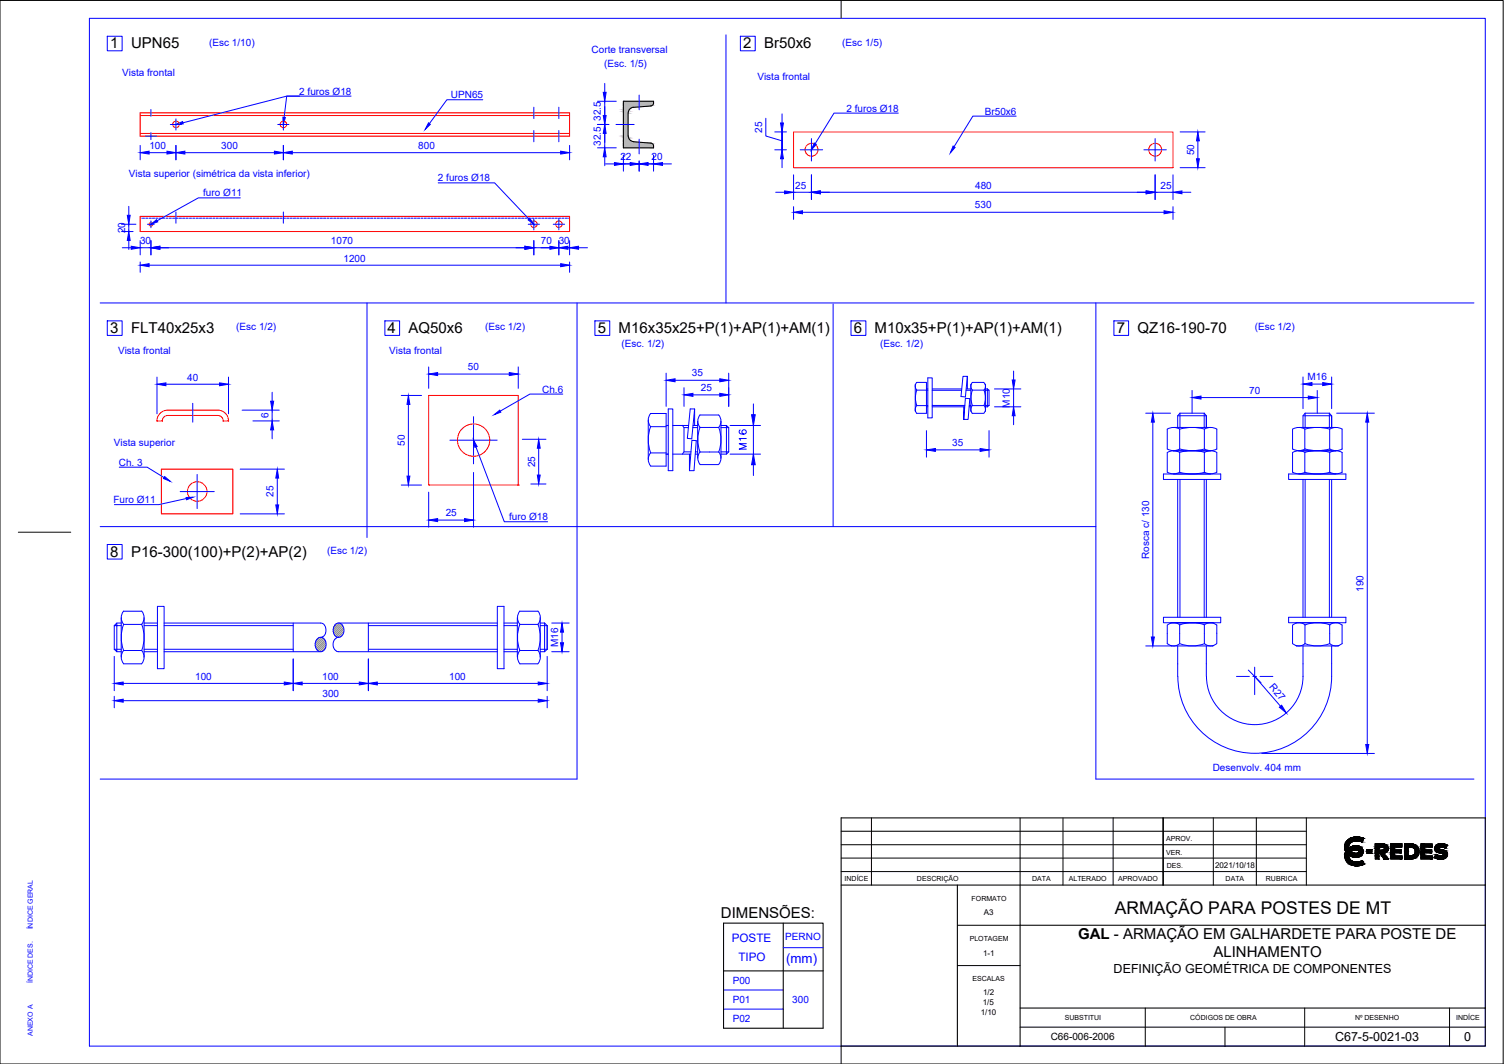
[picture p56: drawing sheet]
<svg xmlns="http://www.w3.org/2000/svg" width="420mm" height="297mm" viewBox="0 0 420 297" stroke-linecap="round" stroke-linejoin="round" font-family="sans-serif">
<defs><g id="words">
<text font-size="4.9" x="311.4" y="255">ARMAÇÃO PARA POSTES DE MT</text>
<g font-size="4.2">
<text x="30.8" y="13.5">1</text>
<text x="36.6" y="13.5">UPN65</text>
<text x="207.6" y="13.5">2</text>
<text x="213.5" y="13.5">Br50x6</text>
<text x="30.8" y="93">3</text>
<text x="36.6" y="93">FLT40x25x3</text>
<text x="108.3" y="93">4</text>
<text x="114.1" y="93">AQ50x6</text>
<text x="167" y="93">5</text>
<text x="172.8" y="93">M16x35x25+P(1)+AP(1)+AM(1)</text>
<text x="238.5" y="93">6</text>
<text x="244.3" y="93">M10x35+P(1)+AP(1)+AM(1)</text>
<text x="312" y="93">7</text>
<text x="317.8" y="93">QZ16-190-70</text>
<text x="30.8" y="155.4">8</text>
<text x="36.6" y="155.4">P16-300(100)+P(2)+AP(2)</text>
<text x="201.4" y="256.1">DIMENSÕES:</text>
<text x="301.2" y="262.2">GAL - ARMAÇÃO EM GALHARDETE PARA POSTE DE</text>
<text x="339" y="267.2">ALINHAMENTO</text>
</g>
<text font-size="3.7" fill="#00f" x="219.6" y="268.7">(mm)</text>
<g font-size="3.5">
<text x="311.1" y="271.6">DEFINIÇÃO GEOMÉTRICA DE COMPONENTES</text>
<text x="373" y="290.6">C67-5-0021-03</text>
<text x="409" y="290.6">0</text>
</g>
<g font-size="3.3" fill="#00f">
<text x="204.4" y="262.9">POSTE</text>
<text x="206.3" y="268.3">TIPO</text>
</g>
<g font-size="2.8" fill="#00f">
<text x="58.4" y="12.7">(Esc 1/10)</text>
<text x="165.3" y="14.9">Corte transversal</text>
<text x="235.3" y="12.7">(Esc 1/5)</text>
<text x="34.1" y="21.2">Vista frontal</text>
<text x="168.8" y="18.6">(Esc. 1/5)</text>
<text x="211.6" y="22.4">Vista frontal</text>
<text x="83.6" y="26.4">2 furos Ø18</text>
<text x="126" y="27.5">UPN65</text>
<text x="167.9" y="33.7" transform="rotate(-90 167.9 33.7)">32.5</text>
<text x="236.5" y="31.2">2 furos Ø18</text>
<text x="275.1" y="32">Br50x6</text>
<text x="41.7" y="41.6">100</text>
<text x="61.8" y="41.6">300</text>
<text x="116.8" y="41.6">800</text>
<text x="167.9" y="40.7" transform="rotate(-90 167.9 40.7)">32.5</text>
<text x="212.9" y="37" transform="rotate(-90 212.9 37)">25</text>
<text x="173.3" y="44.8">22</text>
<text x="182" y="44.7">20</text>
<text x="333.6" y="43.3" transform="rotate(-90 333.6 43.3)">50</text>
<text x="36" y="49.4">Vista superior (simétrica da vista inferior)</text>
<text x="122.3" y="50.6">2 furos Ø18</text>
<text x="222.2" y="52.6">25</text>
<text x="272.4" y="52.6">480</text>
<text x="324.2" y="52.6">25</text>
<text x="56.8" y="54.8">furo Ø11</text>
<text x="272.4" y="58.2">530</text>
<text x="34.9" y="65.1" transform="rotate(-90 34.9 65.1)">20</text>
<text x="39.1" y="68.1">30</text>
<text x="92.5" y="68.1">1070</text>
<text x="151.1" y="68.1">70</text>
<text x="156.1" y="68.1">30</text>
<text x="96" y="73">1200</text>
<text x="66" y="92.2">(Esc 1/2)</text>
<text x="135.5" y="92.2">(Esc 1/2)</text>
<text x="350.5" y="92.2">(Esc 1/2)</text>
<text x="33" y="98.9">Vista frontal</text>
<text x="108.7" y="98.7">Vista frontal</text>
<text x="173.6" y="96.9">(Esc. 1/2)</text>
<text x="245.9" y="96.8">(Esc. 1/2)</text>
<text x="52.3" y="106.2">40</text>
<text x="130.7" y="103.4">50</text>
<text x="193.3" y="105.1">35</text>
<text x="365.3" y="106.2">M16</text>
<text x="151.5" y="109.6">Ch.6</text>
<text x="195.8" y="109.2">25</text>
<text x="282.2" y="113.8" transform="rotate(-90 282.2 113.8)">M10</text>
<text x="349" y="110">70</text>
<text x="75" y="116.8" transform="rotate(-90 75 116.8)">6</text>
<text x="31.8" y="124.5">Vista superior</text>
<text x="113.1" y="124.4" transform="rotate(-90 113.1 124.4)">50</text>
<text x="266" y="124.6">35</text>
<text x="33.2" y="130">Ch. 3</text>
<text x="149.5" y="130.4" transform="rotate(-90 149.5 130.4)">25</text>
<text x="31.7" y="140.4">Furo Ø11</text>
<text x="76.4" y="138.8" transform="rotate(-90 76.4 138.8)">25</text>
<text x="124.5" y="144.2">25</text>
<text x="142.2" y="145.3">furo Ø18</text>
<text x="91.4" y="154.7">(Esc 1/2)</text>
<text x="321" y="156" transform="rotate(-90 321 156)">Rosca c/ 130</text>
<text x="380.9" y="165.3" transform="rotate(-90 380.9 165.3)">190</text>
<text x="156" y="180.7" transform="rotate(-90 156 180.7)">M16</text>
<text x="54.5" y="189.8">100</text>
<text x="90" y="189.8">100</text>
<text x="125.5" y="189.8">100</text>
<text x="354.5" y="191.8" transform="rotate(49 354.5 191.8)">R27</text>
<text x="90.1" y="194.5">300</text>
<text x="338.8" y="215.4">Desenvolv. 404 mm</text>
<text x="219.4" y="262.3">PERNO</text>
<text x="204.7" y="274.6">P00</text>
<text x="204.7" y="280.1">P01</text>
<text x="221.3" y="279.9">300</text>
<text x="204.7" y="285.3">P02</text>
</g>
<text font-size="2.8" x="293.5" y="290.4">C66-006-2006</text>
<g font-size="2.2">
<text x="339.4" y="242.3">2021/10/18</text>
<text x="274.9" y="255.5">A3</text>
<text x="274.6" y="266.8">1-1</text>
<text x="274.6" y="280.5">1/5</text>
<text x="274.6" y="277.8">1/2</text>
<text x="274" y="283.2">1/10</text>
</g>
<g font-size="2">
<text x="325.8" y="238.6">VER.</text>
<text x="325.8" y="234.9">APROV.</text>
<text x="256.2" y="245.8">DESCRIÇÃO</text>
<text x="288.4" y="245.9">DATA</text>
<text x="298.6" y="245.9">ALTERADO</text>
<text x="312.4" y="245.9">APROVADO</text>
<text x="326" y="242.4">DES.</text>
<text x="342.4" y="245.9">DATA</text>
<text x="353.7" y="245.9">RUBRICA</text>
<text x="236" y="246">INDÍCE</text>
<text x="271.4" y="251.4">FORMATO</text>
<text x="270.9" y="262.7">PLOTAGEM</text>
<text x="271.7" y="274">ESCALAS</text>
<text x="297.4" y="284.8">SUBSTITUI</text>
<text x="332.5" y="284.8">CÓDIGOS DE OBRA</text>
<text x="378.5" y="284.8">Nº DESENHO</text>
<text x="406.8" y="284.8">INDÍCE</text>
</g>
<g font-size="2" fill="#00f">
<text x="9.2" y="259.5" transform="rotate(-90 9.2 259.5)">ÍNDICE GERAL</text>
<text x="9.2" y="274.5" transform="rotate(-90 9.2 274.5)">ÍNDICE DES.</text>
<text x="9.2" y="289.2" transform="rotate(-90 9.2 289.2)">ANEXO A</text>
</g>
</g></defs>
<!-- layer: folha -->
<path d="M0 .1h419.9v296.9h-419.9zM235 .1v5M5.1 148.6h14.7M235 292v5" fill="none" stroke="#000" stroke-width=".28"/>
<path d="M25 5.1h389.9v286.9h-389.9z" fill="none" stroke="#00f" stroke-width=".28"/>
<!-- layer: Fino -->
<g fill="none" stroke="#00f" stroke-width=".28">
<path d="M30 10.1h4.1v4.1h-4.1zM202.8 9.7v74.9M206.8 10.1h4.2v4.1h-4.2zM40.6 38h3.1M42.2 30.6v1.9M42.2 37v2M47.6 34.8h3.1M49.1 33.2v3.1M77.6 34.8h3.1M79.2 33.2v3.1M83.7 26.8h-3.6l-29 7.5M98.1 26.8h-18l-.7 6"/>
<path d="M134.9 27.9h-10.1l-4.8 6.6M149.1 29.9v3.2M149.1 36.4v3.2M156.1 29.9v3.2M156.1 36.4v3.2M166.9 34.8h3.2M166.9 28.3h5.3M168.9 23.3v2.5M168.9 28.3v13M172.1 34.8h5.1M178.6 26.5v4.1M178.6 38.9v4.1"/>
<path d="M213.9 33v5l4.6 1.3M216.4 36.8h3.3M218.5 36.8v5v-5M218.5 31.8v2.5M226.7 38.7v6.3M250.9 31.6h-17.9l-5.3 8.5M283.9 32.4h-12.1l-5.3 8.6M322.7 38.7v6.3M329.7 36.8h7M334.6 39.3v5M36 57.6v2.5M39.2 40.6v4"/>
<path d="M41.7 42.6h4.9M49.1 40.6v4M49.1 59.2v3.1M51.6 42.6h25.1M67.1 55.2h-11.7l-11.5 6.4M79.2 40.6v4M79.2 59.2v3.1M81.7 42.6h74.9M122.4 51h15.8l9.6 10.2M159.1 40.6v4M166.9 41.3h5.3M168.9 43.8v2.5"/>
<path d="M169.2 45.8h2.5M173.6 45.8h9.9M174.2 43.3v4.5M178.6 45v2.8M182.6 43.3v4.5M185.1 45.8h2.5M216.4 41.8h3.3M216.7 53.7h2.5M218.5 44.3v2.5M221.7 48.8v6.9M221.7 57.7v3.6M221.7 53.7h5"/>
<path d="M223.6 41.8h6.2M224.2 59.3h101M226.7 48.8v6.9M229.2 53.7h91M319.6 41.8h6.2M322.7 48.8v6.9M322.7 53.7h5M327.7 48.8v6.9M327.7 57.7v3.6M329.7 46.8h7M330.2 53.7h2.5M33.9 64.6h3.3"/>
<path d="M33.9 62.6h4.1M34.2 69.2h2.5M36 62.6v2M36 67.1v2.5M39.2 60.9h.3M39.2 67.2v4M39.2 73.1v2.9M39.2 69.2h3M39.8 60.9h.6M40.7 60.9h.6M41.2 62.6h1.9M41.7 60.9h.6"/>
<path d="M41.7 74h114.9M42.2 61.7v1.9M42.2 67.2v4M42.6 60.9h.6M43.5 60.9h.7M44.4 60.9h.7M44.7 69.2h101.9M45.4 60.9h.6M46.4 60.9h.5M47.3 60.9h.6M48.2 60.9h.7M49.1 60.9h.7"/>
<path d="M50.1 60.9h.6M51 60.9h.6M51.9 60.9h.7M52.9 60.9h.6M53.8 60.9h.6M54.8 60.9h.6M55.7 60.9h.6M56.6 60.9h.7M57.6 60.9h.6M58.5 60.9h.6M59.5 60.9h.6M60.4 60.9h.6"/>
<path d="M61.3 60.9h.7M62.3 60.9h.6M63.2 60.9h.6M64.1 60.9h.7M65.1 60.9h.6M66 60.9h.6M67 60.9h.6M67.9 60.9h.6M68.8 60.9h.7M69.8 60.9h.6M70.7 60.9h.6M71.6 60.9h.7"/>
<path d="M72.6 60.9h.6M73.5 60.9h.7M74.5 60.9h.6M75.4 60.9h.6M76.3 60.9h.7M77.3 60.9h.6M78.2 60.9h.6M79.2 60.9h.6M80.1 60.9h.6M81 60.9h.7M82 60.9h.6M82.9 60.9h.6"/>
<path d="M83.8 60.9h.7M84.8 60.9h.6M85.7 60.9h.6M86.7 60.9h.6M87.6 60.9h.6M88.5 60.9h.7M89.4 60.9h.7M90.4 60.9h.6M91.4 60.9h.5M92.3 60.9h.6M93.2 60.9h.6M94.1 60.9h.7"/>
<path d="M95.1 60.9h.6M96 60.9h.6M96.9 60.9h.7M97.9 60.9h.6M98.8 60.9h.6M99.8 60.9h.6M100.7 60.9h.6M101.6 60.9h.7M102.6 60.9h.6M103.5 60.9h.6M104.5 60.9h.6M105.4 60.9h.6"/>
<path d="M106.3 60.9h.7M107.3 60.9h.6M108.2 60.9h.6M109.1 60.9h.7M110.1 60.9h.6M111 60.9h.6M112 60.9h.6M112.9 60.9h.6M113.8 60.9h.7M114.8 60.9h.6M115.7 60.9h.6M116.6 60.9h.7"/>
<path d="M117.6 60.9h.6M118.5 60.9h.6M119.5 60.9h.6M120.4 60.9h.6M121.3 60.9h.7M122.3 60.9h.6M123.2 60.9h.6M124.2 60.9h.6M125.1 60.9h.6M126 60.9h.7M127 60.9h.6M127.9 60.9h.6"/>
<path d="M128.8 60.9h.7M129.7 60.9h.7M130.7 60.9h.6M131.7 60.9h.6M132.6 60.9h.6M133.5 60.9h.6M134.4 60.9h.7M135.4 60.9h.6M136.3 60.9h.6M137.3 60.9h.6M138.2 60.9h.6M139.1 60.9h.7"/>
<path d="M140.1 60.9h.6M141 60.9h.6M141.9 60.9h.7M142.9 60.9h.6M143.8 60.9h.6M144.8 60.9h.6M145.7 60.9h.6M146.6 60.9h.7M147.6 60.9h.6M147.6 62.6h3.1M148.5 60.9h.6M149.1 61v3.2"/>
<path d="M149.1 67.2v4M149.1 69.2h12.1M149.5 60.9h.6M150.4 60.9h.6M151.3 60.9h.7M152.3 60.9h.6M153.2 60.9h.6M154.1 60.9h.7M154.6 62.6h3.1M155.1 60.9h.6M156 60.9h.6M156.1 61v3.2"/>
<path d="M156.1 67.2v4M157 60.9h.6M157.9 60.9h.6M158.8 60.9h.3M159.1 67.2v4M159.1 73.1v2.9M161.6 69.2h2.5M28 84.6h383.8M30 89.6h4.1v4h-4.1zM102.5 84.6v65.5M107.5 89.6h4.1v4h-4.1zM161.2 84.6v132.9h-133.2"/>
<path d="M166.2 89.6h4.1v4h-4.1zM232.7 84.9v62.1M237.7 89.6h4.2v4h-4.2zM306.1 84.6v132.9h105.7M311.2 89.6h4.1v4h-4.1zM43.9 105.3v10.2M46.4 107.3h14.9M53.8 112.6v5.2M63.8 105.3v10.2M67.6 114.5h10.4M70.7 117.5h7.3M76 109.5v2.5"/>
<path d="M76 114.5v3M112.1 110.4h5.7M114.1 112.9v20M119.8 102.4v6M122.3 104.4h20M132.3 116.3v13.2M144.8 102.4v6M157.2 110h-9.2l-8.2 4.8M181.1 117.3v11M181.7 115.4h4.4v14.7h-4.3a2.87 2.87 0 0 1 0-3.7 10.3 10.3 0 0 1 0-7.3M181.7 119.1h4.4M181.8 115.4a2.86 2.86 0 0 0 0 3.7"/>
<path d="M186.1 118.8h.6M186.7 114.2h1.3v17.2h-1.3zM188 118.8h4.4M190.6 118.7l.5 .7v6.7l-.5 .7M191.1 119.4h1.2M192.8 114.2h1.2l-.8 8.3-1.2-.1zM193.5 119.4h1.4M193.6 118.8h1.3M194 114.2v4.6M194.9 117.6v10.3M195.5 119.3h5.3M201.4 118.8h1.5"/>
<path d="M201.4 117.6v10.3M201.4 119.4h2.2M203.6 119.4l-.7-.6v8l.7-.7M203.6 119.4v6.7M204 118.8h8.5M210.5 112.8v19.9M255.8 107.3v1l.3 .6-.4 1.8 .4 2.5-.3 .6v1.1M256.1 106.8h2.7v8.6h-2.7l-.4-.7v-7.3zM256.1 108.9l3.1 .1M258.8 108.6h.4M258.8 113.6h.4M259.2 113.2h-3.1"/>
<path d="M259.2 105.5h1.2v11.2h-1.2zM260.4 108.6h8.3M260.4 109h8.2M260.4 113.6h9.1M260.4 113.2h9.1M269 105.1h1.2l-.5 5.7-1.2-.1zM269.2 113.6v3.5h1.3l.4-5.8-1.2-.1-.5 5.9M269.9 109h1.3M269.9 108.6h1.3M270.2 105.1v3.5M270.8 113.6h.4M270.8 113.2h.4"/>
<path d="M271.3 107.3l-.1 .6 .4 1M271.6 108.9h3.3M271.6 106.8h3.3l.4 .6v7.3l-.4 .7h-3.3l-.4-.7v-7.3zM271.7 108.9l-.4 1.8 .4 2.5M274.9 113.2h-3.3l-.4 1 .1 .7M274.9 113.2l.4 1-.1 .7M275.2 107.2l.1 1.1-.4 .6 .4 2.5-.4 1.8M275.3 108.6h.5M275.3 109h1M275.3 113.6h.5M275.3 113.2h1M275.8 108.6l.5 .4v4.2"/>
<path d="M275.8 108.6v5M276.3 113.2l-.5 .4M277.8 108.6h7.4M277.8 113.6h7.4M283.2 103.6v2.5M283.2 108.6v5M283.2 116.1v2.5M320.1 115.4h6.9M322.1 117.8v60M327.8 119.3h10.4M329.6 119.8v5.6M329.6 119.8l-1.8-.5-1.7 .5v5.6l1.7 .4 1.8-.5"/>
<path d="M329.6 119.8a13.1 13.1 0 0 1 6.9 0 3.4 3.4 0 0 1 3.4 0v5.6l-1.7 .4-1.7-.5a13.1 13.1 0 0 1-6.9 0M329.6 115.4l-.6 .7v3.2M329.6 115.4h6.8M329.6 115.4v3.9M333 109v6.4M335.5 111h30M336.4 115.4v3.9M336.4 115.4l.6 .7v3.2v-3.2h-8M336.5 119.8v5.6M361.1 119.8v5.6M361.1 119.8l1.2-.4a3.3 3.3 0 0 1 2.2 .4 13.1 13.1 0 0 1 7 0M362.8 119.3h10.4"/>
<path d="M364 105.2v8.9M364.5 119.8v5.6M364.6 115.4l-.6 .7v3.2M364.6 115.4h6.8M364.6 115.4v3.9M366.5 107.2h3M368 109v6.4M371.4 115.4v3.9M371.4 115.4l.6 .7v3.2v-3.2h-8M371.5 119.8v5.6M371.5 119.8l1.7-.5 1.7 .5M372 105.2v8.9"/>
<path d="M373.4 115.4h10.5M374.9 119.8v5.6M382 117.8v90M33.3 130.4h7.8l4.7 2.9M50.3 137.2h9.6M52 139.2l-7.6 1.7h-12.4M55.1 132.5v9.5M67.1 131h12.4M76 120v2.5M77.5 133.5v7.5M112.1 135.4h5.7M119.8 137.4v9.8"/>
<path d="M125.7 122.9h13.2M132.3 131.9v15.3M133 124.8l7.9 20.9h12.1M145.9 122.6h6.6M148.3 135.1h4.2M150.5 125.1v7.5M181.7 126.4h4.4M186.1 126.8h.6M188 126.8h5M191.1 126.1h1.9M192.6 126.8v4.6M193.3 122.9l1.2 .1-.6 8.4h-1.3z"/>
<path d="M194.2 126.8h.7M194.3 126.1h.6M195.5 126.2h5.3M195.5 129.7h5.2M195.6 126.2a2.69 2.69 0 0 0 0 3.4M200.8 126.2a9.7 9.7 0 0 0 0-6.9 2.66 2.66 0 0 0 0-3.4l-5.2-.1a2.68 2.68 0 0 0 0 3.5 9.7 9.7 0 0 0 0 6.9M200.8 126.2a2.69 2.69 0 0 1 0 3.4M201.4 126.8h1.5M201.4 126.1h2.2M204 126.8h8.5M206.8 120.1h-.2a.68 .68 0 0 0 .3 1 1.2 1.2 0 0 0 1.6-.5 .62 .62 0 0 0-.6-.6 .62 .62 0 0 0-.6 .5 .62 .62 0 0 0 .5 .7M208.5 122.4h-2l.4 .5"/>
<path d="M208.5 123.9h-2l2 .7-2 .8h2M258.8 120.2v7.4M261.3 125.6h12.5M276.3 120.2v7.4M325 132.3h16v1.6h-16zM326.1 131.8l1.7 .5 1.8-.5M327.8 125.8h10.4M329 133.9v38.4M329.6 126.3a13.1 13.1 0 0 1 6.9 0M329.6 133.9v38.4M336.4 133.9v38.4M336.5 126.3v5.6"/>
<path d="M336.5 126.3l1.7-.5 1.7 .5v5.6M336.5 131.8l1.7 .5 1.7-.5M336.5 131.9a13.2 13.2 0 0 1-6.9 0v-5.6l-1.8-.5-1.7 .5v5.6M337 133.9v38.4M360 132.3h16v1.6h-16zM361.1 126.3v5.6M361.1 126.3l1.7-.5 1.8 .5M361.1 131.8l1.7 .5 1.8-.5M362.8 125.8h10.4M364 133.9v38.4M364.5 126.3v5.6M364.5 126.3a13.1 13.1 0 0 1 7 0"/>
<path d="M364.6 133.9v38.4M371.4 133.9v38.4M371.5 125.3a13.1 13.1 0 0 1-7 0 3.4 3.4 0 0 1-3.4 0M371.5 131.8l1.7 .5 1.7-.5M371.5 125.3l1.7 .5 1.7-.5M372 133.9v38.4M374.9 126.3v5.6M374.9 126.3l-1.7-.5-1.7 .5v5.6a13 13 0 0 1-7 0M28 147h278.1M30 152h4.1v4.1h-4.1zM67.1 143.5h12.4M122.3 145.2h7.5"/>
<path d="M31.9 174.7v6.6l.7 .6v-8l-.7 .8h2M32.6 173.9h1.3M33.9 172.5v11M34.5 170.6a2.86 2.86 0 0 0 0 3.7M34.5 174.3a10.3 10.3 0 0 0 0 7.3 2.86 2.86 0 0 0 0 3.7M34.5 170.6h5.1a2.86 2.86 0 0 1 0 3.7M34.5 174.3h5.1a10.3 10.3 0 0 1 0 7.3M40.3 172.5v11M40.3 174.7h3.7M40.3 173.9h3.7M44 169.3h1.8v17.4h-1.8zM45.8 174.7h36.1"/>
<path d="M45.8 173.9l44.3 .2M81.9 173.9v8M88.2 179.1v1.6M88.2 179.1a1.47 1.47 0 0 1 1.7-1.2 1.47 1.47 0 0 1 1.2 1.8 1.62 1.62 0 0 1-.5 1.7 1.62 1.62 0 0 1-1.8 .3l-.6-1M90.1 174.1a2.37 2.37 0 0 1 .8 2.6M90.1 177.8l-.5 .1M91 176.7l-.9 1.1M93.2 176.7l.8 1.1M94 174.1l-.6 .6a2.46 2.46 0 0 0-.2 2M94 174.1l.6-.2 .5 .2M94 177.8l.6 .1 .5-.1M94.6 173.9h44.3"/>
<path d="M94.6 177.9a2.08 2.08 0 0 0-1.6 2 2.08 2.08 0 0 0 1.6 2h44.3M95.1 174.1l.4 .2a2.47 2.47 0 0 1 .5 2.4M96 176.7l-.9 1.1M102.9 174.7h36M102.9 173.9v8M140.8 174.7h3.7M140.8 173.9h3.7M144.5 172.5v11M145.2 174.3h5.1a10.3 10.3 0 0 1 0 7.3M145.2 174.3a2.86 2.86 0 0 1 0-3.7h5.1a2.78 2.78 0 0 1 0 3.7M145.2 174.3a10.3 10.3 0 0 0 0 7.3M150.9 174.7h2"/>
<path d="M150.9 172.5v11M150.9 173.9h1.2M152.1 173.9v8M152.1 173.9l.8 .8M152.9 174.7v6.6M154.1 173.9h4.9M157 176.5v2.9M325 172.3h16v1.6h-16zM326.9 174l1.4-.1 1.3 .6M329.6 174.5v5.2M329.6 179.7l-1.3 .6-1.3-.1M329.6 179.7a9.6 9.6 0 0 0 6.9 0l1.2 .6 1.4-.1"/>
<path d="M336.5 174.5v5.2M338.8 173.9h-11.6h11.6M338.8 173.9l1.1 .6v5.2l-1.1 .6h-11.6l-1.1-.6v-5.2l1.1-.6M339.1 174l-1.4-.1-1.2 .6a9.6 9.6 0 0 0-6.9 0M360 172.3h16v1.6h-16zM361.9 174l1.4-.1 1.3 .6M364.5 179.7a9.6 9.6 0 0 0 7 0M364.6 174.5v5.2M364.6 179.7l-1.2 .6-1.4-.1M364.6 174.5a9.6 9.6 0 0 1 6.9 0M371.5 179.7l1.2 .6 1.4-.1M373.8 173.9h-11.6l-1.1 .6v5.2l1.1 .6h11.6l1.1-.6v-5.2a2.58 2.58 0 0 0-3.4 0v5.2"/>
<path d="M31.9 181.3h2M31.9 183.3v9.5M31.9 194.4v3.2M32.6 181.9h1.3M34.4 190.8h45M34.4 195.6h116M34.5 181.6h5.1M34.5 185.3h5.1M39.6 181.6a2.86 2.86 0 0 1 0 3.7M40.3 181.3h3.7M40.3 181.9h3.7M45.8 181.3h36.1"/>
<path d="M45.8 181.9h43.7M81.9 184v8.8M84.4 190.8h16M102.9 184v8.8M102.9 181.3h36M105.4 190.8h45M140.8 186.7v-17.4h-1.9v17.4h1.9M140.8 181.3h3.7M140.8 181.9h3.7M145.2 185.3h5M150.3 181.6h-5.1a2.86 2.86 0 0 0 0 3.7M150.3 181.6a2.86 2.86 0 0 1 0 3.7"/>
<path d="M150.9 181.3h2M150.9 181.9h1.2M152.9 181.3l-.8 .6M152.9 183.3v9.5M152.9 194.4v3.2M154.1 181.9h4.9M320.1 180.3h6.9M329 180.3a44.3 44.3 0 0 0 .7 13.9 21.5 21.5 0 0 0 23.6 15.9 21.5 21.5 0 0 0 18.7-21.3v-8.5M337 180.3v8.5M345.4 188.8h3.6M348.7 187.1l3.6 3.5M350 188.8h1"/>
<path d="M350.5 186.3v7.6M350.5 188.8l7.2 8.3M352 188.8h3.6M364 180.3v8.5a13.5 13.5 0 0 1-13.5 13.5 13.5 13.5 0 0 1-13.5-13.5M352.5 210.3h31.4M202.1 276.4h16.7M218.8 264.6h11.1M202.1 281.7h16.7"/>
</g>
<!-- layer: Medio -->
<g fill="none" stroke="#f00" stroke-width=".28">
<path d="M39.2 31.5h119.9v6.5h-119.9zM39.2 32.3h119.9M39.2 37.2h119.9M221.7 36.8h106v10h-106zM39.2 60.4h119.9v4.2h-119.9zM43.9 117.5h1.4M46.8 116h14.1a1.5 1.5 0 0 1 1.5 1.5M46.8 114.5h14.1a2.98 2.98 0 0 1 2.9 3M46.8 114.5a2.98 2.98 0 0 0-2.9 3M46.8 116a1.5 1.5 0 0 0-1.5 1.5M62.4 117.5h1.4M119.8 110.4h25v25h-25z"/>
<path d="M45.1 131h20v12.5h-20zM119.8 135.4h.1M144.8 135.4h.1"/>
<circle cx="49.2" cy="34.7" r=".91"/>
<circle cx="79.2" cy="34.7" r=".91"/>
<circle cx="226.7" cy="41.8" r="1.8"/>
<circle cx="322.7" cy="41.8" r="1.8"/>
<circle cx="42.2" cy="62.6" r=".53"/>
<circle cx="149.2" cy="62.6" r=".91"/>
<circle cx="156.1" cy="62.6" r=".91"/>
<circle cx="55.1" cy="137.2" r="2.73"/>
<circle cx="132.3" cy="122.9" r="4.5"/>
</g>
<!-- layer: Fino -->
<g fill="#00f" stroke="#00f" stroke-width=".28">
<path d="M119.8 104.4l2.5-.4v.9z"/>
<path d="M142.3 104l2.5 .4-2.5 .5z"/>
<path d="M113.7 132.9h.8l-.4 2.5z"/>
<path d="M114.1 110.4l.4 2.5h-.8z"/>
<path d="M119.8 145.2l2.5-.4v.8z"/>
<path d="M129.8 144.8l2.5 .4-2.5 .4z"/>
<path d="M150.1 132.6h.8l-.4 2.5z"/>
<path d="M150.5 122.6l.4 2.5h-.8z"/>
<path d="M138 115.8l1.6-1.3 .3 .6z"/>
<path d="M31.9 190.8l2.5-.4v.8z"/>
<path d="M79.4 190.4l2.5 .4-2.5 .4z"/>
<path d="M81.9 190.8l2.5-.4v.8z"/>
<path d="M100.4 190.4l2.5 .4-2.5 .4z"/>
<path d="M102.9 190.8l2.5-.4v.8z"/>
<path d="M150.4 190.4l2.5 .4-2.5 .4z"/>
<path d="M31.9 195.6l2.5-.4v.8z"/>
<path d="M150.4 195.2l2.5 .4-2.5 .4z"/>
<path d="M156.6 179.4h.8l-.4 2.5z"/>
<path d="M157 173.9l.4 2.6h-.8z"/>
<path d="M79 32.7l.7 .1-.5 2z"/>
<path d="M49.1 34.8l1.9-.9 .2 .7z"/>
<path d="M119.7 34.3l.5 .4-1.4 1.4z"/>
<path d="M147.5 61.4l.5-.4 1.1 1.6z"/>
<path d="M42.2 62.6l1.5-1.3 .4 .6z"/>
<path d="M76 117.5l.5 2.5h-.9z"/>
<path d="M75.6 112h.9l-.5 2.5z"/>
<path d="M43.9 107.3l2.5-.4v.8z"/>
<path d="M61.3 106.9l2.5 .4-2.5 .4z"/>
<path d="M77 141h.8l-.3 2.5z"/>
<path d="M77.5 131l.3 2.5h-.8z"/>
<path d="M46 133l1.5 1.4-1.8-.8z"/>
<path d="M52 138.9l2-.1-1.9 .7z"/>
<path d="M36 64.6l.4 2.5h-.8z"/>
<path d="M35.6 60.1h.8l-.4 2.5z"/>
<path d="M36.7 68.7l2.5 .5-2.5 .4z"/>
<path d="M42.2 69.2l2.5-.5v.9z"/>
<path d="M146.6 68.7l2.5 .5-2.5 .4z"/>
<path d="M156.1 69.2l2.6-.5v.9z"/>
<path d="M153.6 68.7l2.5 .5-2.5 .4z"/>
<path d="M159.1 69.2l2.5-.5v.9z"/>
<path d="M39.2 74l2.5-.4v.9z"/>
<path d="M156.6 73.6l2.5 .4-2.5 .5z"/>
<path d="M168.9 41.3l.4 2.5h-.8z"/>
<path d="M168.5 32.3h.8l-.4 2.5z"/>
<path d="M168.9 34.8l.4 2.4h-.8z"/>
<path d="M168.5 25.8h.8l-.4 2.5z"/>
<path d="M171.7 45.4l2.5 .4-2.5 .4z"/>
<path d="M178.6 45.8l2.5-.4v.8z"/>
<path d="M176.1 45.4l2.5 .4-2.5 .4z"/>
<path d="M182.6 45.8l2.5-.4v.8z"/>
<path d="M210 115.8h1l-.5 3z"/>
<path d="M210.5 126.8l.5 2.9h-1z"/>
<path d="M382 115.4l.4 2.4h-.9z"/>
<path d="M381.5 207.8h.9l-.4 2.5z"/>
<path d="M333 111l2.5-.4v.8z"/>
<path d="M365.5 110.6l2.5 .4-2.5 .4z"/>
<path d="M321.6 177.8h.9l-.4 2.5z"/>
<path d="M322.1 115.4l.4 2.4h-.9z"/>
<path d="M357.4 197.4l.6-.5 1.4 2.1z"/>
<path d="M364 107.2l2.5-.4v.8z"/>
<path d="M369.5 106.8l2.5 .4-2.5 .4z"/>
<path d="M132.3 122.9l1 1.8-.6 .2z"/>
<path d="M39.2 42.6l2.5-.4v.8z"/>
<path d="M46.6 42.2l2.5 .4-2.5 .4z"/>
<path d="M49.1 42.6l2.5-.4v.8z"/>
<path d="M76.7 42.2l2.5 .4-2.5 .4z"/>
<path d="M79.2 42.6l2.5-.4v.8z"/>
<path d="M156.6 42.2l2.5 .4-2.5 .4z"/>
<path d="M283.2 113.6l.4 2.5h-.8z"/>
<path d="M282.8 106.1h.8l-.4 2.5z"/>
<path d="M258.8 125.6l2.5-.4v.8z"/>
<path d="M273.8 125.2l2.5 .4-2.5 .4z"/>
<path d="M219.2 53.3l2.5 .4-2.5 .4z"/>
<path d="M226.7 53.7l2.5-.4v.8z"/>
<path d="M320.2 53.3l2.5 .4-2.5 .4z"/>
<path d="M327.7 53.7l2.5-.4v.8z"/>
<path d="M334.3 44.3h.8l-.5 2.5z"/>
<path d="M334.6 36.8l.5 2.5h-.8z"/>
<path d="M227.4 39.9l.6 .4-1.3 1.5z"/>
<path d="M221.7 59.3l2.5-.5v.9z"/>
<path d="M325.2 58.8l2.5 .5-2.5 .4z"/>
<path d="M266.3 40.8l.5 .3-1.3 1.6z"/>
<path d="M218.1 34.3h.8l-.4 2.5z"/>
<path d="M218.5 41.8l.4 2.5h-.8z"/>
</g>
<!-- layer: ESTRUTURA -->
<g fill="none" stroke="#808080" stroke-width=".28">
<path d="M89.1 178l-.9 .9M89.7 178l-1.7 1.7M90.2 178.1l-2.2 2.1M90.5 178.3l-2.4 2.4M90.7 178.7l-2.4 2.4M90.9 179l-2.4 2.4M91 179.5l-2.2 2.2M91.1 180l-1.9 1.9M94.3 173.9l-1.1 1.2M94.8 174l-1.8 1.8M95.2 174.2l-2.2 2.1M95.5 174.4l-2.3 2.4"/>
<path d="M95.8 174.7l-2.5 2.5M95.8 176.9l-.9 1M95.9 175.2l-2.3 2.3M96 175.6l-2.1 2.1M96 176.2l-1.7 1.7M91 180.7l-1.3 1.2"/>
</g>
<!-- layer: Grosso -->
<path d="M175.5 31.5v6.5M175.5 37.9a1.59 1.59 0 0 0 1.5 1.6M176.9 39.6l4.9 .4M181.8 29.6l-4.8 .3a1.59 1.59 0 0 0-1.5 1.6M181.9 40l.5 .2 .2 .5M181.9 29.5h.2a1.01 1.01 0 0 0 .5-1.2h-8.4v13h8.4v-.5M202.1 257.7h27.8v29.3h-27.8zM218.8 257.7v29.3M202.1 271h27.8" fill="none" stroke="#000" stroke-width=".3"/>
<!-- layer: Medio -->
<g fill="#f00" stroke="#f00" stroke-width=".28">
<path d="M63.8 117.5h.1z"/>
<circle cx="62.4" cy="117.5" r=".07"/>
<circle cx="43.9" cy="117.5" r=".07"/>
<circle cx="45.3" cy="117.5" r=".07"/>
</g>
<!-- layer: Fino -->
<g fill="#bababa" stroke="#bababa" stroke-width=".28">
<path d="M174.2 28.3l8.4 .5v-.5zM174.2 28.3l8.4 .5h-8.4z"/>
<path d="M174.2 28.8h8.4zM174.2 28.8l8.3 .1z"/>
<path d="M174.2 28.9l8.3 .2v-.2zM174.2 28.9l8.3 .2h-8.3z"/>
<path d="M174.2 29.1h8.3zM174.2 29.1l8.2 .1z"/>
<path d="M174.2 29.2h8.2zM174.2 29.2l8.2 .1z"/>
<path d="M174.2 29.3h8.2zM174.2 29.3l8 .1z"/>
<path d="M174.2 29.4h8zM174.2 29.4l7.9 .1z"/>
<path d="M174.2 29.5h7.9zM174.2 29.5h7.8z"/>
<path d="M174.2 29.5h7.8zM174.2 29.5l7.6 .1z"/>
<path d="M174.2 29.6l2.7 .4 4.9-.4zM174.2 29.6l2.7 .4h-2.7z"/>
<path d="M174.2 30h2.7zM174.2 30h2.4z"/>
<path d="M174.2 30h2.4zM174.2 30l2.2 .1z"/>
<path d="M174.2 30.1h2.2zM174.2 30.1l1.9 .2z"/>
<path d="M174.2 30.3l1.7 .2 .2-.2zM174.2 30.3l1.7 .2h-1.7z"/>
<path d="M174.2 30.5l1.5 .2 .2-.2zM174.2 30.5l1.5 .2h-1.5z"/>
<path d="M174.2 30.7l1.4 .3 .1-.3zM174.2 30.7l1.4 .3h-1.4z"/>
<path d="M174.2 31l1.3 .2 .1-.2zM174.2 31l1.3 .2h-1.3z"/>
<path d="M174.2 31.2l1.3 .3v-.3zM174.2 31.2l1.3 .3h-1.3z"/>
<path d="M174.2 31.5l1.3 6.5v-6.5zM174.2 31.5l1.3 6.5h-1.3z"/>
<path d="M174.2 38l1.3 .3v-.3zM174.2 38l1.3 .3h-1.3z"/>
<path d="M174.2 38.3l1.4 .3-.1-.3zM174.2 38.3l1.4 .3h-1.4z"/>
<path d="M174.2 38.6l1.5 .2-.1-.2zM174.2 38.6l1.5 .2h-1.5z"/>
<path d="M174.2 38.8l1.7 .3-.2-.3zM174.2 38.8l1.7 .3h-1.7z"/>
<path d="M174.2 39.1l1.9 .1-.2-.1zM174.2 39.1l1.9 .1h-1.9z"/>
<path d="M174.2 39.2l2.2 .2-.3-.2zM174.2 39.2l2.2 .2h-2.2z"/>
<path d="M174.2 39.4l2.4 .1zM174.2 39.4l2.4 .1z"/>
<path d="M174.2 39.5l2.7 .1zM174.2 39.5l2.7 .1z"/>
<path d="M174.2 39.6l7.6 .4zM174.2 39.6l7.6 .4h-7.6z"/>
<path d="M174.2 40h7.8zM174.2 40h7.8z"/>
<path d="M174.2 40h7.9zM174.2 40h7.9z"/>
<path d="M174.2 40l8 .1zM174.2 40l8 .1z"/>
<path d="M174.2 40.1l8.2 .1zM174.2 40.1l8.2 .1z"/>
<path d="M174.2 40.2l8.2 .1zM174.2 40.2l8.2 .1z"/>
<path d="M174.2 40.3l8.3 .2zM174.2 40.3l8.3 .2z"/>
<path d="M174.2 40.5l8.3 .1zM174.2 40.5l8.3 .1z"/>
<path d="M174.2 40.6l8.4 .2-.1-.2zM174.2 40.6l8.4 .2h-8.4z"/>
<path d="M174.2 40.8l8.4 .5v-.5zM174.2 40.8l8.4 .5h-8.4z"/>
</g>
<!-- layer: LEGENDA -->
<path d="M235 228.3h179.9v63.7h-179.9zM235 247.1h179.9M267.5 247.1v44.9M285 247.1v44.9M285 258.3h129.9M285 281.4h129.9" fill="none" stroke="#000" stroke-width=".3"/>
<g fill="none" stroke="#000" stroke-width=".28">
<path d="M235 235.8h129.9M235 232.1h129.9M235 239.6h129.9M243.4 228.3v18.8M285 228.3v18.8M297 228.3v18.8M311 228.3v18.8M338.9 228.3v18.8M351 228.3v18.8M364.9 228.3v18.8M235 243.3h129.9M267.5 258.3h17.5"/>
<path d="M267.5 269.6h17.5M285 286.8h129.9M319.9 281.4v10.6M342.2 286.8v5.2M364.5 281.4v10.6M404.9 281.4v10.6"/>
</g>
<path d="M324.9 228.3v18.8" fill="none" stroke="#000" stroke-width=".34"/>
<!-- layer: COTAGENS -->
<path d="M186.1 104.2v9.2M188.6 106.2h12.5M191.1 108.2v5.2M193.6 110.2h7.5M203.6 104.2v9.2" fill="none" stroke="#00f" stroke-width=".28"/>
<g fill="#00f" stroke="#00f" stroke-width=".28">
<path d="M191.1 110.2l2.5-.4v.9z"/>
<path d="M201.1 109.8l2.5 .4-2.5 .5z"/>
<path d="M186.1 106.2l2.5-.5v.9z"/>
<path d="M201.1 105.7l2.5 .5-2.5 .4z"/>
</g>
<!-- layer: logo -->
<g fill="none" stroke="#000" stroke-width=".28">
<path d="M377.4 237.7a1.66 1.66 0 0 1 2.3-.1v.2a1.45 1.45 0 0 1-2.3-.1zM380.5 235h.1M381.8 237.2h1.4v1h-1.4v-1M381.8 237.2h.1M384.2 235.6a4.7 4.7 0 0 1 3.3 .4 1.3 1.3 0 0 1-.9 2.2l1.2 1.6h-1.2l-1.1-1.6h-.3v1.6h-1zM385.2 236.5h.9a.48 .48 0 0 1 .6 .5 .48 .48 0 0 1-.7 .4h-.8zM388.5 235.6h3.2v.9h-2.2v.7h2v.9h-2v.8h2.2v.9h-3.2zM392.4 235.6a4.2 4.2 0 0 1 3.4 .6 2.16 2.16 0 0 1 .4 2.6 2.16 2.16 0 0 1-2.4 1h-1.4zM393.4 236.5h.5a1.2 1.2 0 0 1 1.5 1.2 1.2 1.2 0 0 1-1.5 1.2h-.5zM396.9 235.6h3.2v.9h-2.2v.7h2.1v.9h-2.1v.8h2.3v.9h-3.3zM401.1 236.2a2.38 2.38 0 0 1 3.1-.2l-.4 .8a1.38 1.38 0 0 0-1.9 0l.7 .4a1.46 1.46 0 0 1 1.7 1.7 2.51 2.51 0 0 1-3.6 .4l.6-.7a1.38 1.38 0 0 0 1.9 .1l-.3-.5a1.58 1.58 0 0 1-1.9-1.9zM403.8 236.8h.1"/>
<path d="M404.2 236h.1M380.6 240.3l.5 .9a3.7 3.7 0 0 1-5.2-1.4l-.2-.8a3.7 3.7 0 0 0 0-2.5 3 3 0 0 1 3.8-2.8l1.5 .3-.5 1.1a2.67 2.67 0 0 0-3.7 1.2v.5l.3-.2a2.49 2.49 0 0 1 3.7 .8 2.07 2.07 0 0 1-3.2 1.7l-.8-.4a1.94 1.94 0 0 0 2.6 1.9l1.2-.3"/>
</g>
<g fill="#000" stroke="#000" stroke-width=".28">
<path d="M378.5 239.3h.6zM378.6 239.3h.5zM378.7 236.1h.3zM379.4 237.3h1.3zM382 237.2h.5zM384.2 235.6h1zM385.8 236.5h1.9zM386 237.4h1.7zM386.3 236.5h1.4zM386.3 237.4h1.4zM386.6 236.6h1.2zM386.7 239.8h1.1z"/>
<path d="M392.4 235.6h.5zM394.1 236.5h2zM394.2 238.9h1.9zM394.4 236.5h1.7zM394.4 238.9h1.7zM400.8 239.4h3.1zM402 238.1h2.3zM402.3 239.9h.4zM402.4 235.5h.3zM402.7 239h1.5zM403.2 238.4h1.1zM377.1 241.3h3.9z"/>
<path d="M375.7 236.6h1.1zM375.7 236.6h1.1z"/>
<path d="M375.7 236.8h1.1zM375.7 236.8h1.1z"/>
<path d="M375.7 236.8h1.1zM375.7 236.8h1.1zM375.7 236.8h1.1zM375.7 236.8h1.1zM375.7 236.8h1.1zM375.7 236.8h1.1z"/>
<path d="M375.7 236.8h1.1zM375.7 236.8h1.1z"/>
<path d="M375.7 236.8h1.1zM375.7 236.8h1.1z"/>
<path d="M375.7 236.8h1.1zM375.7 236.8h1.1z"/>
<path d="M375.7 236.8h4.8zM375.7 236.8h4.8z"/>
<path d="M375.7 236.8h4.8zM375.7 236.8h4.8z"/>
<path d="M375.7 238.7h1.1zM375.7 238.7h1.1zM375.7 238.7h1.1zM375.7 238.7h1.1z"/>
<path d="M375.7 238.7h1.1zM375.7 238.7h1.1z"/>
<path d="M375.7 238.7h1.1zM375.7 238.7h1.1zM375.7 238.7h1.1zM375.7 238.7h1.1z"/>
<path d="M375.7 238.7h1.1zM375.7 238.7h1.1zM375.7 238.7h1.1zM375.7 238.7h1.1z"/>
<path d="M375.7 238.7h1.1zM375.7 238.7h1.1z"/>
<path d="M375.7 235.7h1.2zM375.7 235.7h1.2z"/>
<path d="M375.7 237.2h3zM375.7 237.2h3z"/>
<path d="M375.7 237.2h2.9zM375.7 237.2h2.9z"/>
<path d="M375.7 237.2h2.9zM375.7 237.2h2.9z"/>
<path d="M375.8 235.5h1.3zM375.8 235.5h1.3z"/>
<path d="M375.7 236.3h1.1zM375.7 236.3h1.1z"/>
<path d="M375.7 236.3l1.1 .1zM375.7 236.3l1.1 .1z"/>
<path d="M375.7 236.4l1.1 .1zM375.7 236.4l1.1 .1z"/>
<path d="M375.7 236.5h1.1zM375.7 236.5h1.1z"/>
<path d="M375.7 236.5l1.1 .1zM375.7 236.5l1.1 .1z"/>
<path d="M375.7 236.6l1.1 .1zM375.7 236.6l1.1 .1z"/>
<path d="M375.7 236.7h1.1zM375.7 236.7h1.1z"/>
<path d="M375.7 236.7l1.1 .1zM375.7 236.7l1.1 .1z"/>
<path d="M375.7 236.1h1.1zM375.7 236.1h1.1z"/>
<path d="M375.7 236.1h1.1zM375.7 236.1l1.1 .2z"/>
<path d="M375.7 236.8h1.1zM375.7 236.8h1.1z"/>
<path d="M376.8 236.8h3.7zM376.8 236.8h3.7z"/>
<path d="M376.8 236.8h3.7zM376.8 236.8h3.7zM376.8 236.8h3.7zM376.8 236.8h3.7z"/>
<path d="M376.8 238.7h3.7zM376.8 238.7h3.7z"/>
<path d="M376.8 238.7h3.7zM376.8 238.7h3.7z"/>
<path d="M376.8 238.7h3.7zM376.8 238.7h3.7z"/>
<path d="M375.7 238.7h1.1zM375.7 238.7h1.1z"/>
<path d="M375.7 238.7h1.1zM375.7 238.7h1.1z"/>
<path d="M375.7 238.7l1.1 .1zM375.7 238.7l1.1 .1z"/>
<path d="M375.7 238.8h1.1zM375.7 238.8h1.1z"/>
<path d="M375.7 238.8l1.1 .1zM375.7 238.8l1.1 .1z"/>
<path d="M375.7 238.9l1.1 .1v-.1zM375.7 238.9l1.1 .1h-1.1z"/>
<path d="M375.7 239l1.1 .2zM375.7 239l1.1 .2z"/>
<path d="M375.7 239.2l1.1 .1zM375.7 239.2l1.1 .1z"/>
<path d="M375.7 239.3h1.1zM375.7 239.3h1.1z"/>
<path d="M375.7 235.9l1.1 .1zM375.7 235.9l1.1 .1z"/>
<path d="M375.7 236h1.1zM375.7 236l1.1 .1z"/>
<path d="M376.8 236.8h3.6zM376.8 236.8h3.6z"/>
<path d="M375.7 239.3l1.2 .1zM375.7 239.3l1.2 .1zM375.7 239.4h1.2zM375.7 239.4h1.2z"/>
<path d="M375.7 239.4l1.3 .3-.1-.3zM375.7 239.4l1.3 .3h-1.2z"/>
<path d="M375.7 235.7l1.1 .2 .1-.2zM375.7 235.7l1.1 .2h-1.1z"/>
<path d="M375.8 235.7h1.2zM375.8 235.7h1.1z"/>
<path d="M375.8 239.7l1.3 .1-.1-.1zM375.8 239.7l1.3 .1h-1.2z"/>
<path d="M375.8 235.5h1.3zM375.8 235.5l1.2 .2z"/>
<path d="M377.1 236.6h3.2zM377.1 236.6h3.2z"/>
<path d="M375.9 239.8l1.3 .1zM375.9 239.8l1.3 .1z"/>
<path d="M375.9 235.4h1.3zM375.9 235.4l1.2 .1z"/>
<path d="M375.9 239.9l1.4 .2-.1-.2zM375.9 239.9l1.4 .2h-1.3z"/>
<path d="M375.9 235.3h1.4zM375.9 235.3h1.4z"/>
<path d="M375.9 235.3h1.4zM375.9 235.3l1.3 .1z"/>
<path d="M375.9 237.7h1.5zM375.9 237.7h1.5z"/>
<path d="M375.9 237.7h1.5zM375.9 237.7h1.5z"/>
<path d="M376 237.7l1.5 .1zM376 237.7l1.5 .1z"/>
<path d="M375.9 237.8h1.7zM375.9 237.8h1.7z"/>
<path d="M376 235.2l1.3 .1 .2-.1zM376 235.2l1.3 .1h-1.4z"/>
<path d="M375.9 237.6h1.6zM375.9 237.6l1.5 .1z"/>
<path d="M375.9 237.8l1.8 .1zM375.9 237.8l1.8 .1h-1.8z"/>
<path d="M376 235.1h1.6zM376 235.1l1.5 .1z"/>
<path d="M375.9 237.5h1.8zM375.9 237.5l1.6 .1z"/>
<path d="M376.1 235h1.6zM376 235.1h1.6z"/>
<path d="M375.9 237.9l2 .1zM375.9 237.9l2 .1z"/>
<path d="M375.8 237.4h2zM375.8 237.4l1.9 .1z"/>
<path d="M375.9 238l2.1 .1zM375.9 238l2.1 .1z"/>
<path d="M375.8 237.4h2.1zM375.8 237.4h2z"/>
<path d="M375.8 238.1l2.4 .1zM375.8 238.1l2.4 .1z"/>
<path d="M376.2 234.9h1.8zM376.2 234.9l1.5 .1z"/>
<path d="M376.2 234.9h2zM376.2 234.9h1.8z"/>
<path d="M375.8 237.3h2.4zM375.8 237.3h2.5z"/>
<path d="M375.8 237.3h2.4zM375.8 237.3l2.1 .1z"/>
<path d="M375.8 238.2h2.7zM375.8 238.2h2.7z"/>
<path d="M376.2 234.8h2.1zM376.2 234.8l2 .1z"/>
<path d="M375.7 237.2h2.8zM375.7 237.2h2.9z"/>
<path d="M375.7 237.2h2.8zM375.7 237.2l2.6 .1z"/>
<path d="M375.7 237.2h2.9zM375.7 237.2h2.9z"/>
<path d="M378.6 239.3h.4zM378.7 239.3h.3z"/>
<path d="M375.7 237.2h2.9zM375.7 237.2h3z"/>
<path d="M375.8 238.2h2.8zM375.8 238.2h2.8z"/>
<path d="M376.3 234.8h2.4zM376.3 234.8h2.5z"/>
<path d="M376.3 234.8h2.4zM376.3 234.8h2z"/>
<path d="M375.8 238.2h2.9zM375.8 238.2h2.9z"/>
<path d="M376.3 234.8h2.5zM376.3 234.8h2.7z"/>
<path d="M375.8 238.2h3zM375.8 238.2h3z"/>
<path d="M378.8 233.7h.3zM378.8 233.7h.3zM378.8 233.7h.3z"/>
<path d="M378.6 236.1h.7zM378.2 236.1h1.1z"/>
<path d="M378.8 233.7h.5zM378.7 233.7h.6z"/>
<path d="M378.4 239.3h.8zM378.4 239.3h.7zM378.5 239.3h.6z"/>
<path d="M378.7 233.7h.8zM378.7 233.7h.8z"/>
<path d="M378.2 236.1l1.2 .1zM378.2 236.1l1.2 .1z"/>
<path d="M378.2 236.2h1.3zM378 236.2h1.5z"/>
<path d="M378.2 239.3h1.2zM378.2 239.3h1z"/>
<path d="M378.7 233.7h1.1zM378.3 233.7h1.5z"/>
<path d="M378 236.2l1.7 .1zM377.8 236.3h1.9z"/>
<path d="M378 239.3h1.5zM378 239.3h1.4z"/>
<path d="M379.6 237.4h1.2zM379.6 237.4h1.2z"/>
<path d="M379.6 237.9h1.2zM379.6 237.9h1.2z"/>
<path d="M379.7 237.8h1.1zM379.7 237.8h1.1z"/>
<path d="M377.9 239.2h1.8zM377.9 239.2l1.6 .1z"/>
<path d="M377.8 236.3h2zM377.8 236.3h2z"/>
<path d="M377.8 236.3l2.1 .1zM377.5 236.4h2.4z"/>
<path d="M378.3 233.7h1.6zM378.1 233.7h1.8z"/>
<path d="M377.6 239.1h2.3zM377.6 239.1l2.1 .1z"/>
<path d="M378.1 233.7l2 .1zM378 233.8h2.1z"/>
<path d="M377.5 236.4h2.5zM377.4 236.4h2.6z"/>
<path d="M377.5 239.1h2.5zM377.5 239.1h2.4z"/>
<path d="M377.4 236.4l2.7 .1zM377.3 236.5h2.8z"/>
<path d="M377.3 236.5h2.9zM377.2 236.5h3z"/>
<path d="M378 233.8h2.4zM377.7 233.8h2.7z"/>
<path d="M377.2 236.5l3.1 .1zM377.1 236.6h3.2z"/>
<path d="M377.2 238.9l2.8 .2 .2-.2zM377.2 238.9l2.8 .2h-2.5z"/>
<path d="M377.1 236.6l3.2 .1zM377 236.7h3.3z"/>
<path d="M377 236.7l3.4 .1zM376.8 236.8h3.6z"/>
<path d="M377 238.8h3.3zM377 238.8l3.2 .1zM377.2 238.9h3zM377.2 238.9h3z"/>
<path d="M377.7 233.8l2.8 .1zM377.6 233.9h2.9z"/>
<path d="M376.8 236.8h3.6zM376.8 236.8h3.6z"/>
<path d="M376.8 238.7h3.6zM376.8 238.7h3.6z"/>
<path d="M376.8 238.7h3.6zM376.8 238.7h3.6z"/>
<path d="M376.9 238.7h3.5zM376.9 238.7l3.4 .1z"/>
<path d="M376.8 236.8h3.7zM376.8 236.8h3.7z"/>
<path d="M375.7 236.8l4.8 .1zM375.7 236.8l4.8 .1z"/>
<path d="M376.8 238.7h3.7zM376.8 238.7h3.6z"/>
<path d="M377.6 233.9l3.1 .1zM377.4 234h3.3z"/>
<path d="M375.7 236.9l4.9 .2-.1-.2zM375.7 236.9l4.9 .2h-4.9z"/>
<path d="M379.9 234.9h.7zM379.9 234.9h.7z"/>
<path d="M380.2 234.9h.4zM380.2 234.9l.3 .1z"/>
<path d="M375.7 238.5l4.8 .2 .1-.2zM375.7 238.5l4.8 .2h-4.8zM375.7 238.7h4.8zM375.7 238.7h4.8zM375.7 238.7h4.8zM375.7 238.7h4.8z"/>
<path d="M379.6 234.8h1zM379.6 234.8l1 .1z"/>
<path d="M375.7 238.5h4.9zM375.7 238.5h4.9z"/>
<path d="M379 234.8h1.6zM379 234.8h1.6z"/>
<path d="M379.2 234.8h1.4zM379.2 234.8h1.4z"/>
<path d="M379.3 234.8h1.3zM379.3 234.8h1.3z"/>
<path d="M375.7 237.1h4.9zM375.7 237.1h4.9z"/>
<path d="M375.7 237.1l5 .1zM375.7 237.1l5 .1z"/>
<path d="M376.4 234.6h4.3zM376.4 234.6l4.2 .2h-4.3z"/>
<path d="M378.7 237.2h2zM378.7 237.2h2z"/>
<path d="M378.7 237.2h2zM378.7 237.2h2z"/>
<path d="M378.8 237.2h1.9zM378.8 237.2h1.9z"/>
<path d="M378.9 237.2h1.8zM378.9 237.2h1.8z"/>
<path d="M379 237.2h1.7zM379 237.2h1.7z"/>
<path d="M379 237.2h1.7zM379 237.2h1.7z"/>
<path d="M379.2 237.2l1.5 .1zM379.2 237.2l1.5 .1z"/>
<path d="M379 238.2h1.7zM378.9 238.2h1.8z"/>
<path d="M378.9 238.2h1.8zM378.8 238.2h1.9z"/>
<path d="M375.8 238.2l4.9 .1zM375.8 238.2l4.9 .1z"/>
<path d="M375.7 238.3h5zM375.7 238.3l4.9 .2z"/>
<path d="M377.4 234h3.4zM377.3 234h3.5z"/>
<path d="M376.5 234.6h4.2zM376.5 234.6h4.2z"/>
<path d="M379.2 237.3h1.5zM379.2 237.3h1.5z"/>
<path d="M379.3 237.3h1.4zM379.3 237.3h1.4zM379.4 237.3h1.3z"/>
<path d="M379.4 237.3l1.4 .1zM379.4 237.3l1.4 .1z"/>
<path d="M379.4 238.1l1.3 .1zM379.3 238.2h1.4z"/>
<path d="M379.3 238.2h1.4zM379.3 238.2h1.4z"/>
<path d="M379.3 238.2h1.4zM379.1 238.2h1.6z"/>
<path d="M379.1 238.2h1.6zM379 238.2h1.7z"/>
<path d="M379.5 237.4h1.3zM379.5 237.4h1.3z"/>
<path d="M379.6 237.4l1.2 .1zM379.6 237.4l1.2 .1z"/>
<path d="M379.6 237.5l1.2 .1zM379.6 237.5l1.2 .1z"/>
<path d="M379.6 237.6h1.2zM379.6 237.6h1.2zM379.7 237.6h1.1zM379.7 237.6h1.1z"/>
<path d="M379.7 237.6h1.1zM379.7 237.6h1.1z"/>
<path d="M379.7 237.6l1.1 .1zM379.7 237.6l1.1 .1z"/>
<path d="M379.7 237.9h1.1zM379.7 237.9h1.1z"/>
<path d="M379.7 237.9h1.1zM379.7 237.9h1.1z"/>
<path d="M379.6 237.9l1.2 .1zM379.6 237.9l1.2 .1z"/>
<path d="M379.6 238h1.2zM379.6 238h1.2z"/>
<path d="M379.5 238l1.3 .1zM379.5 238l1.3 .1z"/>
<path d="M379.5 238.1h1.3zM379.4 238.1h1.3z"/>
<path d="M377.3 234h3.6zM377.3 234h3.6z"/>
<path d="M376.6 234.4h4.2zM376.5 234.6h4.2z"/>
<path d="M379.7 237.7l1.1 .1zM379.7 237.7l1.1 .1z"/>
<path d="M379.7 237.8h1.1zM379.7 237.8l1.1 .1z"/>
<path d="M377.3 234h3.7zM377.2 234h3.8zM377.2 234h3.8zM377.2 234h3.8zM377.2 234h3.8zM377.2 234h3.8zM377.2 234h3.8zM377.2 234h3.8zM377.2 234h3.8zM377.2 234h3.8zM377.2 234h3.8zM377.2 234h3.8zM377.2 234h3.8zM377.2 234h3.8z"/>
<path d="M376.8 234.3l4 .1 .1-.1zM376.6 234.4l.2-.1 4 .1z"/>
<path d="M377 234.1h3.9zM376.8 234.3h4.1z"/>
<path d="M377.2 234l3.8 .1zM377.2 234l3.8 .1zM377.1 234.1h3.9zM377.1 234.1h3.9z"/>
<path d="M377.1 234.1h3.9zM377.1 234.1h3.9z"/>
<path d="M377.1 234.1h3.9zM377.1 234.1h3.8z"/>
<path d="M381.8 237.2h1.4zM381.8 237.2h1.4z"/>
<path d="M381.8 237.2h1.4zM381.8 237.2h1.4z"/>
<path d="M381.8 237.2h1.4zM381.8 237.2h1.4z"/>
<path d="M381.8 237.2h1.4zM381.8 237.2h1.4z"/>
<path d="M381.8 238.2h1.4zM382.5 238.2h.7zM381.8 238.2h1.4z"/>
<path d="M382 237.2h.6zM382 237.2h.6z"/>
<path d="M382 237.2h1.2zM381.8 237.2h1.4zM381.8 237.2h1.4zM381.8 237.2h1.4zM381.8 237.2h1.4zM381.8 237.2h1.4zM381.8 237.2h1.4zM381.8 237.2h1.4zM381.8 237.2h1.4zM381.8 237.2h1.4zM381.8 237.2h1.4zM381.8 237.2h1.4z"/>
<path d="M381.8 237.2h1.4zM381.8 237.2h1.4z"/>
<path d="M381.8 237.2l1.4 .2zM381.8 237.2l1.4 .2z"/>
<path d="M381.8 237.4l1.4 .1v-.1zM381.8 237.4l1.4 .1h-1.4z"/>
<path d="M381.8 237.5l1.4 .2v-.2zM381.8 237.5l1.4 .2h-1.4zM381.8 237.7h1.4zM381.8 237.7h1.4z"/>
<path d="M381.8 237.7l1.4 .5v-.5zM381.8 237.7l1.4 .5h-1.4z"/>
<path d="M384.2 236.5l1 .4v-.4zM384.2 236.5l1 .4h-1z"/>
<path d="M384.2 236.9l1 .5v-.5zM384.2 236.9l1 .5h-1z"/>
<path d="M384.2 238.2l1 .8v-.8zM384.2 238.2l1 .8h-1z"/>
<path d="M384.2 239l1 .8v-.8zM384.2 239l1 .8h-1z"/>
<path d="M384.2 235.6h1.6zM384.2 235.6h1.6z"/>
<path d="M384.2 235.6h2zM384.2 235.6h2z"/>
<path d="M384.2 235.6h2.2zM384.2 235.6h2.2z"/>
<path d="M384.2 235.6h2.4zM384.2 235.6h2.4z"/>
<path d="M384.2 235.6l2.7 .1zM384.2 235.6l2.7 .1z"/>
<path d="M384.2 238.2h2.4zM384.2 238.2h2.5z"/>
<path d="M384.2 238.2h2.4zM384.2 238.2h2.4z"/>
<path d="M385.5 238.2l1.7 .8-.6-.8zM385.5 238.2l1.7 .8h-1.1z"/>
<path d="M386.6 239.8h1.2zM386.6 239.8h1.2zM386.6 239.8h1.2zM386.6 239.8h1.2zM386.6 239.8h1.2zM386.6 239.8h1.2z"/>
<path d="M386.7 237.2h1.1zM386.7 237.2h1.1z"/>
<path d="M386.7 239.8h.5zM386.7 239.8h.5z"/>
<path d="M386.7 236.8h1.1zM386.7 236.8h1.1z"/>
<path d="M386.7 237h1.1zM386.7 237h1.1z"/>
<path d="M384.2 235.7l2.9 .1zM384.2 235.7l2.9 .1z"/>
<path d="M384.2 238.1h2.7zM384.2 238.1l2.5 .1z"/>
<path d="M384.2 235.8h3zM384.2 235.8h3z"/>
<path d="M384.2 238h2.9zM384.2 238l2.7 .1z"/>
<path d="M384.2 235.8l3.1 .2zM384.2 235.8l3.1 .2z"/>
<path d="M386.1 239l1.5 .6-.4-.6zM386.1 239l1.5 .6h-1.2z"/>
<path d="M384.2 237.9h3.1zM384.2 237.9l2.9 .1z"/>
<path d="M384.2 236h3.3zM384.2 236h3.3z"/>
<path d="M384.2 237.8h3.2zM384.2 237.8l3.1 .1z"/>
<path d="M384.2 236l3.3 .2zM384.2 236l3.3 .2z"/>
<path d="M384.2 236.2l3.4 .1zM384.2 236.2l3.4 .1z"/>
<path d="M384.2 237.7h3.3zM384.2 237.7l3.2 .1z"/>
<path d="M384.2 237.6h3.4zM384.2 237.6l3.3 .1z"/>
<path d="M384.2 236.3l3.5 .2-.1-.2zM384.2 236.3l3.5 .2h-3.5z"/>
<path d="M384.2 237.6h3.4zM384.2 237.6h3.4z"/>
<path d="M386.4 239.6l1.4 .2-.2-.2zM386.4 239.6l1.4 .2h-1.2zM386.6 239.8h1.2zM386.6 239.8h1.2z"/>
<path d="M384.2 237.4h3.5zM384.2 237.4l3.4 .2z"/>
<path d="M384.2 236.5h3.5zM384.2 236.5h3.5z"/>
<path d="M385.2 236.5h2.5zM385.2 236.5h2.5zM385.8 236.5h1.9z"/>
<path d="M386.1 236.5h1.6zM386.1 236.5h1.6zM386.3 236.5h1.4z"/>
<path d="M386.4 236.5h1.3zM386.4 236.5h1.3z"/>
<path d="M386.4 236.5h1.4zM386.4 236.5h1.4z"/>
<path d="M386.5 237.3l1.2 .1zM386.5 237.3l1.2 .1z"/>
<path d="M386.5 237.4h1.2zM386.4 237.4h1.3z"/>
<path d="M386.4 237.4h1.3zM386.4 237.4h1.3z"/>
<path d="M386.4 237.4h1.3zM386.3 237.4h1.4zM386.2 237.4h1.5z"/>
<path d="M386.2 237.4h1.5zM386 237.4h1.7zM385.8 237.4h1.9z"/>
<path d="M385.8 237.4h1.9zM385.2 237.4h2.5z"/>
<path d="M384.2 237.4h3.5zM384.2 237.4h3.5z"/>
<path d="M386.5 236.5l1.3 .1zM386.5 236.5l1.3 .1zM386.6 236.6h1.2z"/>
<path d="M386.6 236.6l1.2 .1zM386.6 236.6l1.2 .1z"/>
<path d="M386.7 236.7h1.1zM386.7 236.7h1.1z"/>
<path d="M386.7 236.7h1.1zM386.7 236.7h1.1z"/>
<path d="M386.7 236.7l1.1 .1zM386.7 236.7l1.1 .1z"/>
<path d="M386.7 236.8h1.1zM386.7 236.8h1.1z"/>
<path d="M386.7 236.8h1.1zM386.7 236.8h1.1z"/>
<path d="M386.7 236.8l1.1 .1zM386.7 236.8l1.1 .1z"/>
<path d="M386.7 236.9l1.1 .1zM386.7 236.9l1.1 .1z"/>
<path d="M386.7 237l1.1 .1zM386.7 237l1.1 .1z"/>
<path d="M386.7 237.1h1.1zM386.7 237.1h1.1z"/>
<path d="M386.7 237.1l1.1 .1zM386.7 237.1l1.1 .1z"/>
<path d="M386.7 237.2h1.1zM386.7 237.2h1.1z"/>
<path d="M386.7 237.2l1.1 .1zM386.7 237.2l1.1 .1z"/>
<path d="M386.6 237.3h1.2zM386.6 237.3h1.2z"/>
<path d="M386.6 237.3h1.2zM386.5 237.3h1.2z"/>
<path d="M386.7 237h1.1zM386.7 237h1.1z"/>
<path d="M386.6 239.8h1.2zM386.6 239.8h1.2zM386.6 239.8h1.2zM386.6 239.8h1.2z"/>
<path d="M386.6 239.8h1.2zM386.6 239.8h1.2z"/>
<path d="M388.5 236.9h1zM388.5 236.9h1z"/>
<path d="M388.5 237.7h3zM388.5 237.7h3z"/>
<path d="M388.5 236.5l1 .4v-.4zM388.5 236.5l1 .4h-1z"/>
<path d="M388.5 236.9l1 .3v-.3zM388.5 236.9l1 .3h-1z"/>
<path d="M388.5 238.1l1 .4v-.4zM388.5 238.1l1 .4h-1z"/>
<path d="M388.5 238.5l1 .4v-.4zM388.5 238.5l1 .4h-1z"/>
<path d="M388.5 237.2l3 .5v-.5zM388.5 237.2l3 .5h-3z"/>
<path d="M388.5 237.7l3 .4v-.4zM388.5 237.7l3 .4h-3z"/>
<path d="M390.1 235.6h1.6zM389.5 235.6h2.2z"/>
<path d="M389.5 235.6h2.2zM388.9 235.6h2.8z"/>
<path d="M388.9 235.6h2.8zM388.5 235.6h3.2z"/>
<path d="M388.5 235.6l3.2 .4v-.4zM388.5 235.6l3.2 .4h-3.2z"/>
<path d="M388.5 236l3.2 .2v-.2zM388.5 236l3.2 .2h-3.2z"/>
<path d="M388.5 236.2l3.2 .3v-.3zM388.5 236.2l3.2 .3h-3.2z"/>
<path d="M388.5 238.9l3.2 .4v-.4zM388.5 238.9l3.2 .4h-3.2z"/>
<path d="M388.5 239.3l3.2 .5v-.5zM388.5 239.3l3.2 .5h-3.2z"/>
<path d="M392.4 237.7h1zM392.4 237.7h1z"/>
<path d="M392.4 239.8h1zM392.4 239.8h1zM392.4 239.8h1.4z"/>
<path d="M392.4 235.6h.9zM392.4 235.6h.9z"/>
<path d="M392.4 236.5h1zM392.4 236.5h1z"/>
<path d="M392.4 236.5l1 1.2v-1.2zM392.4 236.5l1 1.2h-1z"/>
<path d="M392.4 237.7l1 1.2v-1.2zM392.4 237.7l1 1.2h-1z"/>
<path d="M392.4 239.8h1.4zM392.4 239.8h1.7z"/>
<path d="M392.4 235.6h1.6zM392.4 235.6h1.6z"/>
<path d="M392.4 235.6h1.9zM392.4 235.6h1.9z"/>
<path d="M392.4 239.8h1.7zM392.4 239.8h2z"/>
<path d="M392.4 239.8h2zM392.4 239.8h2.1z"/>
<path d="M392.4 235.6h2.2zM392.4 235.6h2.2z"/>
<path d="M392.4 235.6l2.3 .1zM392.4 235.6l2.3 .1z"/>
<path d="M392.4 235.7h2.6zM392.4 235.7h2.6z"/>
<path d="M392.4 239.7h2.5zM392.4 239.7l2.1 .1z"/>
<path d="M394.9 236.7h1.3zM394.9 236.7h1.3z"/>
<path d="M392.4 235.7l2.8 .1zM392.4 235.7l2.8 .1z"/>
<path d="M392.4 235.8l2.9 .1zM392.4 235.8l2.9 .1z"/>
<path d="M392.4 239.6h2.9zM392.4 239.6l2.5 .1z"/>
<path d="M392.4 235.9l3.1 .1zM392.4 235.9l3.1 .1z"/>
<path d="M395.3 237.4h1.1zM395.3 237.4h1.1z"/>
<path d="M392.4 236l3.3 .1zM392.4 236l3.3 .1z"/>
<path d="M392.4 239.4l2.9 .2 .2-.2zM392.4 239.4l2.9 .2h-2.9z"/>
<path d="M392.4 236.1l3.4 .1zM392.4 236.1l3.4 .1z"/>
<path d="M392.4 236.2l3.6 .2-.2-.2zM392.4 236.2l3.6 .2h-3.6z"/>
<path d="M392.4 239.2l3.1 .2 .3-.2zM392.4 239.2l3.1 .2h-3.1z"/>
<path d="M392.4 236.4l3.7 .1zM392.4 236.4l3.7 .1z"/>
<path d="M392.4 239l3.4 .2 .3-.2zM392.4 239l3.4 .2h-3.4z"/>
<path d="M393.4 236.5h2.7zM393.4 236.5h2.7z"/>
<path d="M393.7 236.5h2.4zM393.7 236.5h2.4z"/>
<path d="M393.9 236.5h2.2zM393.9 236.5h2.2zM394.1 236.5h2z"/>
<path d="M394.2 236.5h1.9zM394.2 236.5h1.9z"/>
<path d="M394.3 236.5h1.8zM394.3 236.5h1.8zM394.4 236.5h1.7z"/>
<path d="M394.4 236.5l1.7 .1zM394.4 236.5l1.7 .1z"/>
<path d="M394.5 238.8l1.6 .1zM394.4 238.9h1.7zM394.3 238.9h1.8z"/>
<path d="M394.3 238.9h1.8zM394.2 238.9h1.9zM393.9 238.9h2.2z"/>
<path d="M393.9 238.9h2.2zM393.4 238.9h2.7z"/>
<path d="M392.4 238.9h3.7zM392.4 238.9l3.7 .1z"/>
<path d="M394.7 236.6l1.5 .1zM394.7 236.6l1.5 .1z"/>
<path d="M394.8 238.7l1.3 .1zM394.7 238.8h1.4z"/>
<path d="M394.7 238.8h1.4zM394.5 238.8h1.6z"/>
<path d="M394.8 236.7h1.4zM394.8 236.7h1.4z"/>
<path d="M394.9 236.7l1.3 .1zM394.9 236.7l1.3 .1z"/>
<path d="M395 236.8l1.3 .1zM395 236.8l1.3 .1z"/>
<path d="M395 238.6l1.2 .1zM395 238.6l1.2 .1z"/>
<path d="M395 238.7h1.2zM394.8 238.7h1.3z"/>
<path d="M395.1 236.9h1.2zM395.1 236.9h1.2z"/>
<path d="M395.1 236.9l1.2 .1zM395.1 236.9l1.2 .1z"/>
<path d="M395.2 238.5h1.1zM395.2 238.5h1.1z"/>
<path d="M395.1 238.5h1.2zM395 238.5h1.3z"/>
<path d="M395 238.5h1.3zM395 238.5l1.2 .1z"/>
<path d="M395.2 237l1.1 .1zM395.2 237l1.1 .1z"/>
<path d="M395.2 237.1l1.2 .1zM395.2 237.1l1.2 .1z"/>
<path d="M395.2 238.3h1.1zM395.2 238.3h1.2z"/>
<path d="M395.2 238.3l1.1 .1zM395.2 238.3l1.1 .1z"/>
<path d="M395.2 238.4h1.1zM395.2 238.4l1.1 .1z"/>
<path d="M395.3 237.2l1.1 .2v-.2zM395.3 237.2l1.1 .2h-1.1z"/>
<path d="M395.3 238.2l1.1 .1v-.1zM395.3 238.2l1.1 .1h-1.2z"/>
<path d="M395.3 237.4h1.1zM395.3 237.4h1.1z"/>
<path d="M395.3 237.4l1.1 .1zM395.3 237.4l1.1 .1z"/>
<path d="M395.3 237.5l1.1 .1zM395.3 237.5l1.1 .1z"/>
<path d="M395.3 237.6l1.1 .1zM395.3 237.6l1.1 .1z"/>
<path d="M395.4 237.7l1 .1zM395.4 237.7l1 .1z"/>
<path d="M395.3 237.8l1.1 .1zM395.3 237.8l1.1 .1z"/>
<path d="M395.3 237.9h1.1zM395.3 237.9h1.1z"/>
<path d="M395.3 237.9l1.1 .1zM395.3 237.9l1.1 .1z"/>
<path d="M395.3 238h1.1zM395.3 238l1.1 .2z"/>
<path d="M396.9 237.7h3.1zM396.9 237.7h3.1z"/>
<path d="M396.9 236.5l1 .4v-.4zM396.9 236.5l1 .4h-1z"/>
<path d="M396.9 236.9l1 .3v-.3zM396.9 236.9l1 .3h-1z"/>
<path d="M396.9 238.1l1 .4v-.4zM396.9 238.1l1 .4h-1z"/>
<path d="M396.9 238.5l1 .4v-.4zM396.9 238.5l1 .4h-1z"/>
<path d="M396.9 237.2l3.1 .5v-.5zM396.9 237.2l3.1 .5h-3.1z"/>
<path d="M396.9 237.7l3.1 .4v-.4zM396.9 237.7l3.1 .4h-3.1z"/>
<path d="M396.9 235.6l3.2 .4v-.4zM396.9 235.6l3.2 .4h-3.2z"/>
<path d="M396.9 236l3.2 .5v-.5zM396.9 236l3.2 .5h-3.2z"/>
<path d="M396.9 238.9l3.3 .4v-.4zM396.9 238.9l3.3 .4h-3.3z"/>
<path d="M396.9 239.3l3.3 .5v-.5zM396.9 239.3l3.3 .5h-3.3z"/>
<path d="M400.7 239.3h3.3zM400.7 239.3h3.3zM400.7 239.3h3.3zM400.7 239.3h3.3zM400.7 239.3h3.3zM400.7 239.3h3.3zM400.7 239.3h3.3zM400.7 239.3h3.3zM400.7 239.3h3.3zM400.7 239.3h3.3z"/>
<path d="M400.7 239.3h3.3zM400.7 239.3h3.3zM400.7 239.3h3.3zM400.7 239.3h3.3z"/>
<path d="M400.9 236.7h1.1zM400.9 236.7h1.1z"/>
<path d="M400.9 236.7h1.1zM400.9 236.7h1.1z"/>
<path d="M400.9 237h1.1zM400.9 237h1.1z"/>
<path d="M400.9 237h1.1zM400.9 237h1.1z"/>
<path d="M400.9 236.6h1.2zM400.9 236.6h1.2z"/>
<path d="M401.2 238.6h.1zM401.2 238.6h.1z"/>
<path d="M401.2 238.6l.4 .1zM401.2 238.6l.4 .1h-.5z"/>
<path d="M401.6 235.7h2.2zM401.6 235.7h2.2z"/>
<path d="M401.1 238.7l.8 .1zM401.1 238.7l.8 .1z"/>
<path d="M401 238.8l1.2 .1zM401 238.8l1.2 .1z"/>
<path d="M400.9 236.7h1.1zM400.9 236.7h1.1z"/>
<path d="M400.9 236.7l1.1 .1zM400.9 236.7l1.1 .1z"/>
<path d="M400.9 236.8h1.1zM400.9 236.8h1z"/>
<path d="M400.9 236.8h1.1zM400.9 236.8h1.1z"/>
<path d="M400.9 236.8l1.1 .1zM400.9 236.8l1.1 .1zM400.9 236.9h1.1zM400.9 236.9h1.1z"/>
<path d="M400.9 236.9h1.1zM400.9 236.9h1.1z"/>
<path d="M400.9 236.9l1.1 .1zM400.9 236.9l1.1 .1z"/>
<path d="M400.9 236.6h1.1zM400.9 236.6l1.1 .1z"/>
<path d="M400.9 237h1.2zM400.9 237h1.2z"/>
<path d="M400.9 236.6h1.2zM400.9 236.6h1.1z"/>
<path d="M400.9 237l1.3 .1zM400.9 237l1.3 .1z"/>
<path d="M400.9 236.5h1.2zM400.9 236.5h1.3z"/>
<path d="M400.9 236.5h1.2zM400.9 236.5l1.2 .1z"/>
<path d="M400.9 237.1h1.4zM400.9 237.1h1.4z"/>
<path d="M401 238.9l1.4 .1zM401 238.9l1.4 .1z"/>
<path d="M400.9 236.5h1.3zM400.9 236.5h1.3z"/>
<path d="M400.9 236.5h1.4zM400.9 236.5h1.4z"/>
<path d="M400.9 236.5h1.4zM400.9 236.5h1.3z"/>
<path d="M400.9 237.1h1.5zM400.9 237.1h1.5z"/>
<path d="M402.3 239.9h.3zM402.4 239.9h.2z"/>
<path d="M400.9 237.1l1.7 .1zM400.9 237.1l1.7 .1z"/>
<path d="M401 236.5h1.4zM401 236.5h1.5z"/>
<path d="M401 236.5h1.4zM400.9 236.5h1.4z"/>
<path d="M401 239h1.5zM401 239h1.5z"/>
<path d="M400.9 237.2h1.9zM400.9 237.2h1.9z"/>
<path d="M401 236.4h1.6zM401 236.4l1.5 .1z"/>
<path d="M402.4 235.5h.5zM402.3 235.5h.6z"/>
<path d="M400.9 237.2h1.9zM400.9 237.2h1.9z"/>
<path d="M400.9 237.2l2.1 .1zM400.9 237.2l2.1 .1z"/>
<path d="M402.2 239.8h.6zM402.2 239.8h.7z"/>
<path d="M402.2 239.8h.6zM402.2 239.8l.5 .1z"/>
<path d="M402.3 235.5h.7zM402.3 235.5h.7z"/>
<path d="M402.3 235.5h.7zM402.2 235.5h.8z"/>
<path d="M402.2 235.5l1.1 .1zM402 235.6h1.3z"/>
<path d="M400.9 237.3h2.3zM400.9 237.3h2.3z"/>
<path d="M403.1 238.8h1.2zM403.1 238.8h1.2z"/>
<path d="M401.9 239.8h1.2zM401.9 239.8h1z"/>
<path d="M401.8 239.8h1.4zM401.8 239.8h1.3z"/>
<path d="M400.9 237.3h2.4zM400.9 237.3h2.4z"/>
<path d="M403.2 238.7h1.1zM403.2 238.7h1.1z"/>
<path d="M402 235.6h1.4zM401.9 235.6h1.5z"/>
<path d="M401 237.3l2.3 .1zM401 237.3l2.3 .1z"/>
<path d="M401 237.4h2.5zM401 237.4h2.5z"/>
<path d="M401.9 235.6l1.7 .1zM401.8 235.7h1.8z"/>
<path d="M401.6 239.8h1.8zM401.6 239.8h1.6z"/>
<path d="M401 237.4h2.6zM401 237.4h2.6z"/>
<path d="M401.4 239.7h2.1zM401.4 239.7l2 .1z"/>
<path d="M401.3 239.7h2.2zM401.3 239.7h2.2z"/>
<path d="M401.8 235.7h1.8zM401.7 235.7h1.9z"/>
<path d="M401.7 235.7h2.1zM401.6 235.7h2.2z"/>
<path d="M401 237.4l2.7 .1zM401 237.4l2.7 .1z"/>
<path d="M401 237.5l2.8 .1zM401 237.5l2.8 .1zM401 237.6h2.8zM401 237.6h2.8z"/>
<path d="M401.1 239.6h2.6zM401.1 239.6l2.4 .1z"/>
<path d="M401 239.6h2.8zM401 239.6h2.7z"/>
<path d="M401.6 235.7l2.4 .1zM401.4 235.8h2.6z"/>
<path d="M401 237.6h3zM401 237.6h3z"/>
<path d="M403.6 236.7h.3zM403.6 236.7h.2z"/>
<path d="M403.4 236.6h.5zM403.4 236.6h.5z"/>
<path d="M403.5 236.6h.4zM403.5 236.6l.4 .1zM403.6 236.7h.3zM403.6 236.7h.3z"/>
<path d="M400.8 239.4h3.1zM400.8 239.4l3 .2z"/>
<path d="M403.2 236.5h.8zM403.2 236.5h.8z"/>
<path d="M403.3 236.5h.7zM403.3 236.5l.6 .1z"/>
<path d="M401.1 237.6l2.9 .1zM401.1 237.6l2.9 .1z"/>
<path d="M401.1 237.7l3 .1zM401.1 237.7l3 .1z"/>
<path d="M400.8 239.4h3.2zM400.8 239.4h3.1zM400.8 239.4h3.1z"/>
<path d="M401.4 235.8l2.7 .1zM401.3 235.9h2.8z"/>
<path d="M402.6 236.4l1.4 .1zM402.6 236.4l1.4 .1z"/>
<path d="M402.8 236.5h1.2zM402.8 236.5h1.2z"/>
<path d="M402.8 236.5h1.2zM402.8 236.5h1.2z"/>
<path d="M403 236.5h1zM403 236.5h1z"/>
<path d="M400.7 239.3h3.3zM400.7 239.3l3.3 .1z"/>
<path d="M401 236.4h3.1zM401 236.4h3zM401 236.4h3zM401 236.4h3z"/>
<path d="M401.3 237.8h2.8zM401.3 237.8h2.8z"/>
<path d="M400.8 239.3h3.3zM400.8 239.3h3.2zM400.7 239.3h3.3zM400.7 239.3h3.3zM400.7 239.3h3.3zM400.7 239.3h3.3zM400.7 239.3h3.3zM400.7 239.3h3.3zM400.7 239.3h3.3zM400.7 239.3h3.3zM400.7 239.3h3.3zM400.7 239.3h3.3z"/>
<path d="M401.3 235.9h2.9zM401.3 235.9h2.9z"/>
<path d="M401 236.3h3.1zM401 236.3l3.1 .1z"/>
<path d="M401.3 237.8l2.8 .1zM401.3 237.8l2.8 .1z"/>
<path d="M401 236.2h3.1zM401 236.2l3.1 .1z"/>
<path d="M401.3 237.9h2.9zM401.3 237.9h2.9z"/>
<path d="M401.3 235.9l2.9 .1zM401.3 235.9l2.9 .1z"/>
<path d="M401.1 236.1h3.1zM401.1 236.1l3 .1z"/>
<path d="M401.5 237.9h2.7zM401.5 237.9h2.7z"/>
<path d="M400.9 239.1l3.2 .2 .1-.2zM400.9 239.1l3.2 .2h-3.3z"/>
<path d="M401.3 236h3zM401.3 236h3z"/>
<path d="M401.2 236l3 .1zM401.2 236l3 .1z"/>
<path d="M401.2 236.1h3zM401.2 236.1h3z"/>
<path d="M401.6 237.9l2.6 .1zM401.6 237.9l2.6 .1z"/>
<path d="M401.6 238l2.7 .1zM401.6 238l2.7 .1zM402 238.1h2.3z"/>
<path d="M402.7 239h1.5zM402.5 239h1.7z"/>
<path d="M401 239h3.2zM401 239l3.2 .1h-3.3z"/>
<path d="M401.3 236h3zM401.3 236h2.9z"/>
<path d="M402.1 238.1h2.2zM402.1 238.1h2.2z"/>
<path d="M402.2 238.1l2.1 .1zM402.2 238.1l2.1 .1z"/>
<path d="M402.2 238.2h2.1zM402.2 238.2h2.1z"/>
<path d="M402.4 238.2h1.9zM402.4 238.2h1.9z"/>
<path d="M403.1 238.8h1.2zM403.1 238.8h1.2z"/>
<path d="M403.1 238.8l1.2 .1zM403.1 238.8l1.2 .1z"/>
<path d="M403 238.9h1.3zM403 238.9h1.3zM403 238.9h1.3zM403 238.9h1.3z"/>
<path d="M403 238.9h1.3zM402.9 238.9h1.4z"/>
<path d="M402.9 238.9h1.4zM402.7 239h1.5zM402.7 239h1.5z"/>
<path d="M402.6 238.2h1.7zM402.6 238.2h1.7z"/>
<path d="M402.7 238.2h1.6zM402.7 238.2h1.6z"/>
<path d="M402.9 238.2l1.4 .1zM402.9 238.2l1.4 .1zM403 238.3h1.3zM403 238.3h1.3z"/>
<path d="M403 238.3h1.3zM403 238.3h1.3z"/>
<path d="M403.1 238.3l1.2 .1zM403.1 238.3l1.2 .1z"/>
<path d="M403.1 238.4h1.2zM403.1 238.4h1.2zM403.2 238.4h1.1z"/>
<path d="M403.2 238.4l1.1 .1zM403.2 238.4l1.1 .1zM403.2 238.5h1.1zM403.2 238.5h1.1z"/>
<path d="M403.2 238.5h1.1zM403.2 238.5h1.1z"/>
<path d="M403.2 238.5h1.1zM403.2 238.5h1.1z"/>
<path d="M403.3 238.5l1 .1zM403.3 238.5l1 .1zM403.3 238.6h1zM403.3 238.6h1z"/>
<path d="M403.3 238.6l1 .1zM403.3 238.6l1 .1z"/>
<path d="M403.2 238.7h1.1zM403.2 238.7h1.1zM403.2 238.7h1.1zM403.2 238.7h1.1z"/>
<path d="M403.2 238.7h1.1zM403.2 238.7h1.1z"/>
<path d="M403.2 238.7h1.1zM403.2 238.7h1.1z"/>
<path d="M403.2 238.7h1.1zM403.2 238.7l1.1 .1z"/>
<path d="M376 240.1l1.6 .2zM376 240.1l1.6 .2z"/>
<path d="M376 240.3h1.6zM376 240.3h1.6z"/>
<path d="M376.1 240.3l1.8 .1-.3-.1zM376.1 240.3l1.8 .1h-1.7z"/>
<path d="M376.2 240.4l1.9 .1zM376.2 240.4l1.9 .1z"/>
<path d="M376.2 240.5l2.5 .1zM376.2 240.5l2.5 .1z"/>
<path d="M376.3 240.6h2.4zM376.3 240.6h2.4z"/>
<path d="M378.8 241.7h.4zM378.8 241.7h.4z"/>
<path d="M378.7 241.7h.7zM378.7 241.7h.5zM378.8 241.7h.4z"/>
<path d="M378.3 241.7h1.5zM378.3 241.7h1.1zM378.7 241.7h.7zM378.7 241.7h.7z"/>
<path d="M378.1 241.6h1.8zM378.1 241.6l1.7 .1z"/>
<path d="M377.9 241.6h2.4zM377.9 241.6h2z"/>
<path d="M377.6 241.5h2.9zM377.6 241.5l2.7 .1z"/>
<path d="M380.5 240.3l.1 .1zM380.3 240.4h.3z"/>
<path d="M380.3 240.4h.4zM380.3 240.4h.4z"/>
<path d="M377.5 241.5h3.1zM377.5 241.5h3z"/>
<path d="M380.2 240.4l.5 .1zM380 240.5h.7z"/>
<path d="M380 240.5l.7 .1zM379.7 240.6h1z"/>
<path d="M379.7 240.6h1.1zM379.4 240.6h1.4z"/>
<path d="M379.4 240.6h1.4zM378.7 240.6h2.1z"/>
<path d="M376.3 240.6l4.5 .1zM376.3 240.6l4.5 .1z"/>
<path d="M376.3 240.7h4.6zM376.3 240.7h4.6z"/>
<path d="M376.4 240.7l4.5 .2v-.2zM376.4 240.7l4.5 .2h-4.3z"/>
<path d="M376.6 240.9l4.4 .1zM376.6 240.9l4.4 .1z"/>
<path d="M376.7 241h4.3zM376.7 241h4.3z"/>
<path d="M376.8 241l4.3 .2zM376.8 241l4.3 .2z"/>
<path d="M377.1 241.3l3.5 .2 .4-.2zM377.1 241.3l3.5 .2h-3.1z"/>
<path d="M376.9 241.2h4.2zM376.9 241.2h4.2z"/>
<path d="M377 241.2h4.1zM377 241.2h4.1z"/>
<path d="M377 241.2h4.1zM377 241.2l4 .1zM377.1 241.3h3.9z"/>
</g>
<use href="#words"/>
</svg>
